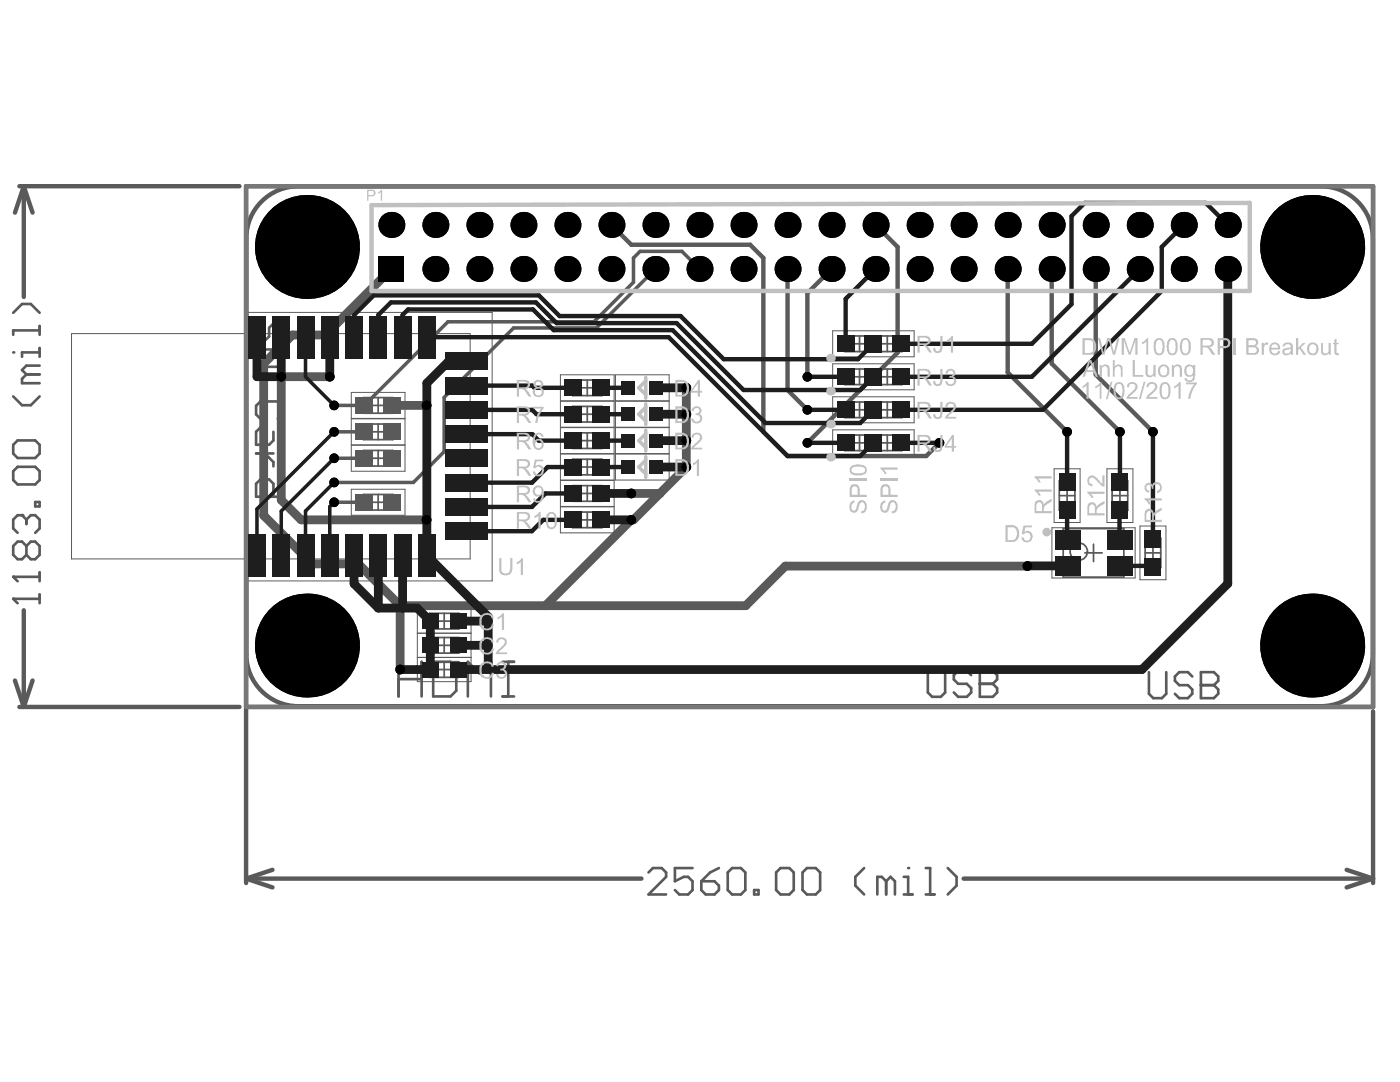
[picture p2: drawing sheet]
<svg xmlns="http://www.w3.org/2000/svg" width="279mm" height="216mm" viewBox="0 0 279 216" stroke-linecap="round" stroke-linejoin="round" font-family="sans-serif">
<g fill="none" stroke="#5a5a5a" stroke-width=".2">
<path d="M49.1 62.3h49.1v53.6h-49.1zM70.1 78.3h10.7v5.2h-10.7zM111.8 74.8h10.8v5.2h-10.8zM122.8 74.8h10.7v5.2h-10.7zM166.2 66h16.2v5.2h-16.2zM166.2 72.6h16.2v5.2h-16.2zM166.2 79.2h16.2v5.2h-16.2zM70.1 83.6h10.7v5.2h-10.7zM70.1 88.8h10.7v5.2h-10.7zM70.1 97.6h10.7v5.2h-10.7zM111.8 80.1h10.8v5.1h-10.8zM111.8 85.3h10.8v5.2h-10.8z"/>
<path d="M111.8 90.6h10.8v5.2h-10.8zM111.8 95.9h10.8v5.2h-10.8zM122.8 80.1h10.7v5.1h-10.7zM122.8 85.3h10.7v5.2h-10.7zM122.8 90.6h10.7v5.2h-10.7zM166.2 85.8h16.2v5.2h-16.2zM210.4 93.5h5.2v10.8h-5.2zM220.9 93.5h5.2v10.8h-5.2zM111.8 101.1h10.8v5.2h-10.8zM209.9 105.3h16.6v10h-16.6zM227.5 105h5.2v10.7h-5.2zM83.3 121.5h10.7v14.5h-10.7z"/>
<path d="M83.3 131.2h10.7M83.3 126.4h10.7M83.3 126.3h10.7"/>
</g>
<g fill="none" stroke="#5a5a5a" stroke-width=".35">
<path d="M75.5 79.3v3.2M115.6 77.4h3.2M117.2 75.8v3.1M170 75.2h3.1M170 68.6h3.1M171.5 67v3.2M171.5 73.6v3.1M175.5 75.2h3.1M175.5 68.6h3.1M177.1 67v3.2M177.1 73.6v3.1M73.9 91.4h3.1"/>
<path d="M73.9 86.2h3.1M73.9 80.9h3.1M75.5 84.6v3.1M75.5 89.9v3.1M75.5 98.7v3.1M115.6 98.5h3.2M115.6 93.2h3.2M115.6 82.7h3.2M115.6 87.9h3.2M117.2 81.1v3.1M117.2 86.4v3.1M117.2 91.6v3.1"/>
<path d="M117.2 96.9v3.1M170 81.8h3.1M170 88.4h3.1M171.5 80.2v3.1M171.5 86.8v3.1M175.5 81.8h3.1M175.5 88.4h3.1M177.1 80.2v3.1M177.1 86.8v3.1M211.4 98.9h3.1M213 97.3v3.2M222 98.9h3.1"/>
<path d="M223.5 97.3v3.2M73.9 100.2h3.1M115.6 103.7h3.2M117.2 102.2v3.1M216.5 110.3h3.5M218.2 108.6v3.4M228.5 110.3h3.2M230.1 108.8v3.1M87.1 133.6h3.1M87.1 123.9h3.1M87.1 128.8h3.1M88.6 122.4v3.1"/>
<path d="M88.6 127.2v3.1M88.6 132v3.2"/>
</g>
<g fill="none" stroke="#5a5a5a" stroke-width=".88">
<path d="M3.9 37.2h43.9M4.7 37.2v22.1M4.7 37.2l-1.7 5.2M4.7 37.2l1.8 5.2M3 135.8l1.7 5.3M4.7 121.8v19.3M6.5 135.8l-1.8 5.3M3.9 141.1h43.9M49.1 141.1v35.1M274 141.9v34.3M49.1 175.3l5.3 1.8M49.1 175.3h78.9"/>
<path d="M54.4 173.6l-5.3 1.7M192.3 175.3h81.7M268.8 173.6l5.2 1.7M274 175.3l-5.2 1.8"/>
</g>
<path d="M2.6 119.5h5.3M7.9 118.6v1.8" fill="none" stroke="#5a5a5a" stroke-width=".53"/>
<circle cx="2.6" cy="119.5" r=".26" fill="#5a5a5a"/>
<path d="M2.6 119.5l.9 .9M2.6 115.1h5.3M7.9 114.2v1.8" fill="none" stroke="#5a5a5a" stroke-width=".53"/>
<circle cx="2.6" cy="115.1" r=".26" fill="#5a5a5a"/>
<path d="M2.6 115.1l.9 .9M4.4 102.8h-.9l-.9 .9v1.7l.9 .9M5.3 109l-.9-.9h-.9l-.9 .9v1.7l.9 .9h.9l.9-.9M5.3 109l.8-.9h.9l.9 .9v1.7l-.9 .9h-.9l-.8-.9M5.3 109v1.7" fill="none" stroke="#5a5a5a" stroke-width=".53"/>
<circle cx="4.4" cy="102.8" r=".26" fill="#5a5a5a"/>
<path d="M2.6 79.1l1.8 1.8h1.7l1.8-1.8M5.3 74.7l-.9 .9v.9h3.5M5.3 74.7h2.6M7.9 69.4v1.8M7.9 70.3h-3.5v.9M7.9 73h-2.6l-.9 .8 .9 .9M2.6 88.8l.9-.9h3.5l.9 .9v1.7l-.9 .9h-3.5l-.9-.9zM2.6 94l.9-.9h3.5l.9 .9v1.8l-.9 .9h-3.5l-.9-.9zM4.4 102.8l.9 .9M5.3 103.7v.9M5.3 103.7l.8-.9h.9l.9 .9v1.7l-.9 .9M7 100.2h.9v.9h-.9z" fill="none" stroke="#5a5a5a" stroke-width=".53"/>
<circle cx="2.6" cy="70.3" r=".26" fill="#5a5a5a"/>
<g fill="none" stroke="#5a5a5a" stroke-width=".53">
<path d="M2.6 62.4l1.8-1.7h1.7l1.8 1.7M7.9 65v1.8M7.9 65.9h-5.3v.9M129.4 174.1l.9-.9h1.8l.8 .9v.9l-3.5 3.5h3.5M138.2 173.2h-3.5v2.6l1.7-.8h.9l.9 .8v1.8l-.9 .9h-1.7l-.9-.9M140 175.8h2.6l.9 .9v.9l-.9 .9h-1.8l-.8-.9zM143.5 173.2l-1.8 .9-1.7 1.7M146.1 173.2h1.8l.8 .9v3.5l-.8 .9h-1.8l-.9-.9v-3.5zM150.5 177.6h.9v.9h-.9zM154.9 174.1l.9-.9h1.7l.9 .9v3.5l-.9 .9h-1.7l-.9-.9zM160.2 174.1l.8-.9h1.8l.9 .9v3.5l-.9 .9h-1.8l-.8-.9zM172.5 173.2l-1.8 1.8v1.7l1.8 1.8"/>
<path d="M176.9 175.8l-.9-.8h-.9v3.5M176.9 175.8v2.7M176.9 175.8l.8-.8 .9 .8v2.7M180.4 178.5h1.7M180.4 175h.8v3.5"/>
</g>
<circle cx="181.2" cy="173.2" r=".26" fill="#5a5a5a"/>
<g fill="none" stroke="#5a5a5a" stroke-width=".53">
<path d="M51.1 69.7h5.2v2.6l-.9 .9h-3.4l-.9-.9zM52 64.5l-.9 .9v1.7l.9 .9h.8l.9-.9v-1.7l.9-.9h.8l.9 .9v1.7l-.9 .9M51.1 90.5h3.5M52 83.6l-.9-.9v-1.7l.9-.9h3.4l.9 .9v1.7l-.9 .9M52.8 90.5l1.8 1.7v.9M54.6 86.2v1.7l-.9 .8h-2.6v-2.5l.9-.9 .8 .9v2.5M54.6 99.1v-2.6l-.9-.8h-1.7l-.9 .8v2.6h5.2M79.5 132.1v6.9M79.5 135.5h4.6M84.1 132.1v6.9M86.5 132.1h3.4l1.2 1.1v4.6l-1.2 1.2h-3.4zM93.4 139v-6.9l2.3 2.3 2.3-2.3v6.9"/>
<path d="M100.3 139h2.3M100.3 132.1h2.3M101.4 132.1v6.9M185.2 133.9v4.3l.8 .8h1.8l.8-.8v-4.3M193.8 134.7l-.9-.8h-1.7l-.8 .8v.9l.8 .8h1.7l.9 .9v.9l-.9 .8h-1.7l-.8-.8M195.5 133.9v5.1h2.6l.9-.8v-.9l-.9-.9h-2.6M184.8 178.5h1.7M184.8 173.2h.8v5.3M189.1 173.2l1.8 1.8v1.7l-1.8 1.8"/>
</g>
<g fill="none" stroke="#5a5a5a" stroke-width=".35">
<path d="M72.5 79.3h5.9v3.2h-5.9zM114.3 75.8h5.8v3.1h-5.8zM168.6 67h11.4v3.2h-11.4zM168.6 73.6h11.4v3.1h-11.4zM174.1 67v3.2M174.1 73.6v3.1M174.5 67v3.2M174.5 73.6v3.1M72.5 84.6h5.9v3.1h-5.9zM72.5 89.9h5.9v3.1h-5.9zM72.5 98.7h5.9v3.1h-5.9zM114.3 81.1h5.8v3.1h-5.8z"/>
<path d="M114.3 86.4h5.8v3.1h-5.8zM114.3 91.6h5.8v3.1h-5.8zM114.3 96.9h5.8v3.1h-5.8zM168.6 80.2h11.4v3.1h-11.4zM168.6 86.8h11.4v3.1h-11.4zM174.1 80.2v3.1M174.1 86.8v3.1M174.5 80.2v3.1M174.5 86.8v3.1M211.4 96h3.1v5.8h-3.1zM222 96h3.1v5.8h-3.1zM114.3 102.2h5.8v3.1h-5.8z"/>
<path d="M212.2 105.5h12.1v9.7h-12.1zM228.5 107.4h3.2v5.9h-3.2zM85.7 122.4h5.9v3.1h-5.9zM85.7 127.2h5.9v3.1h-5.9zM85.7 132h5.9v3.2h-5.9z"/>
<circle cx="215.3" cy="110.1" r="1.73"/>
</g>
<path d="M14.3 66.6h79.5v44.9h-79.5z" fill="none" stroke="#5a5a5a" stroke-width=".2"/>
<path d="M49.1 37.2h224.9v103.9h-224.9zM49.2 47.5v83M274 47.5v83M59.5 140.9h204.1" fill="none" stroke="#5a5a5a" stroke-width=".88"/>
<circle cx="195.5" cy="136.4" r=".26" fill="#5a5a5a"/>
<path d="M195.5 133.9h2.6l.9 .8v.9l-.9 .8h-2.6M229.3 134.1v4.3l.9 .9h1.7l.9-.9v-4.3M237.9 135l-.8-.9h-1.8l-.8 .9v.8l.8 .9h1.8l.8 .9v.8l-.8 .9h-1.8l-.8-.9M239.7 134.1v5.2h2.6l.8-.9v-.8l-.8-.9h-2.6" fill="none" stroke="#5a5a5a" stroke-width=".53"/>
<circle cx="239.7" cy="136.7" r=".26" fill="#5a5a5a"/>
<path d="M239.7 134.1h2.6l.8 .9v.8l-.8 .9h-2.6" fill="none" stroke="#5a5a5a" stroke-width=".53"/>
<path d="M59.5 37.2a10.4 10.4 0 0 0-10.3 10.3M263.6 37.2a10.4 10.4 0 0 1 10.4 10.3M122 44.9l4 3.9h23.7l2.6 2.7v34.7l4.9 4.8h27.7l2.6-2.6M157.2 53.7v24.1l3.9 4M166 53.7l-4.9 4.8v16.7M174.7 44.9l4.4 4.4v21.1l-18 18M201.1 53.7v20.6l11.9 11.9M209.9 53.7v18.9l13.6 13.6M218.7 53.7v21l11.4 11.5M49.2 130.5a10.4 10.4 0 0 0 10.3 10.4M274 130.5a10.4 10.4 0 0 1-10.4 10.4" fill="none" stroke="#5a5a5a" stroke-width=".88"/>
<path d="M49.1 37.2h224.9v103.9h-224.9z" fill="none" stroke="#787878" stroke-width=".88"/>
<path d="M130.8 53.7l-11.8 11.7h-16.5l-13.9 13.9v10.8l-6.1 6.2h-15.8M139.6 53.7l-3.5-3.5h-8.4l-1.3 1.3v4.8l-7.9 7.9h-29.1l-16.7 16.7h-6M66.7 91.4h6M66.7 86.2h6M66.7 100.2h6" fill="none" stroke="#5a5a5a" stroke-width=".7"/>
<path d="M78.1 53.7l-13.2 13.1h-6.6l-5.7 5.8v30.3l9.7 9.6h9.2l8.4 8.4M65.8 75.2h-9.7v24.6l4 3.9h25M137 77.4v15.8l-10.6 10.5h-.4l-17.1 17.2M78.2 80.9h6.9M126 98.5h5.7M205.1 113h-48.4l-7.9 7.9h-68.9M79.9 120.9v12.7" fill="none" stroke="#5a5a5a" stroke-width="1.8"/>
<g fill="#000">
<circle cx="61.3" cy="49.3" r="10.4"/>
<circle cx="78.1" cy="44.9" r="2.59"/>
<circle cx="86.9" cy="44.9" r="2.59"/>
<circle cx="86.9" cy="53.7" r="2.59"/>
<circle cx="95.7" cy="53.7" r="2.59"/>
<circle cx="95.7" cy="44.9" r="2.59"/>
<circle cx="104.5" cy="53.7" r="2.59"/>
<circle cx="104.5" cy="44.9" r="2.59"/>
<circle cx="113.2" cy="53.7" r="2.59"/>
<circle cx="113.2" cy="44.9" r="2.59"/>
<circle cx="122" cy="53.7" r="2.59"/>
<circle cx="122" cy="44.9" r="2.59"/>
<circle cx="130.8" cy="53.7" r="2.59"/>
<circle cx="130.8" cy="44.9" r="2.59"/>
<circle cx="139.6" cy="53.7" r="2.59"/>
<circle cx="139.6" cy="44.9" r="2.59"/>
<circle cx="148.4" cy="44.9" r="2.59"/>
<circle cx="148.4" cy="53.7" r="2.59"/>
<circle cx="157.2" cy="53.7" r="2.59"/>
<circle cx="157.2" cy="44.9" r="2.59"/>
<circle cx="166" cy="44.9" r="2.59"/>
<circle cx="166" cy="53.7" r="2.59"/>
<circle cx="174.7" cy="44.9" r="2.59"/>
<circle cx="174.7" cy="53.7" r="2.59"/>
<circle cx="183.5" cy="44.9" r="2.59"/>
<circle cx="183.5" cy="53.7" r="2.59"/>
<circle cx="192.3" cy="53.7" r="2.59"/>
<circle cx="192.3" cy="44.9" r="2.59"/>
<circle cx="201.1" cy="53.7" r="2.59"/>
<circle cx="201.1" cy="44.9" r="2.59"/>
<circle cx="209.9" cy="44.9" r="2.59"/>
<circle cx="209.9" cy="53.7" r="2.59"/>
<circle cx="218.7" cy="44.9" r="2.59"/>
<circle cx="218.7" cy="53.7" r="2.59"/>
<circle cx="227.5" cy="44.9" r="2.59"/>
<circle cx="227.5" cy="53.7" r="2.59"/>
<circle cx="236.2" cy="53.7" r="2.59"/>
<circle cx="236.2" cy="44.9" r="2.59"/>
<circle cx="245" cy="44.9" r="2.59"/>
<circle cx="245" cy="53.7" r="2.59"/>
<circle cx="261.9" cy="49.3" r="10.4"/>
<circle cx="56.1" cy="75.2" r=".97"/>
<circle cx="65.8" cy="75.2" r=".97"/>
<circle cx="137" cy="77.4" r=".97"/>
<circle cx="161.1" cy="75.2" r=".97"/>
<circle cx="66.7" cy="80.9" r=".97"/>
<circle cx="66.7" cy="91.4" r=".97"/>
<circle cx="66.7" cy="96.3" r=".97"/>
<circle cx="66.7" cy="86.2" r=".97"/>
<circle cx="85.1" cy="80.9" r=".97"/>
<circle cx="126" cy="98.5" r=".97"/>
<circle cx="137" cy="93.2" r=".97"/>
<circle cx="137" cy="82.7" r=".97"/>
<circle cx="137" cy="87.9" r=".97"/>
<circle cx="161.1" cy="81.8" r=".97"/>
<circle cx="161.1" cy="88.4" r=".97"/>
<circle cx="187.5" cy="88.4" r=".97"/>
<circle cx="213" cy="86.2" r=".97"/>
<circle cx="223.5" cy="86.2" r=".97"/>
<circle cx="230.1" cy="86.2" r=".97"/>
<circle cx="66.7" cy="100.2" r=".97"/>
<circle cx="85.1" cy="103.7" r=".97"/>
<circle cx="126" cy="103.7" r=".97"/>
<circle cx="205.1" cy="113" r=".97"/>
<circle cx="61.3" cy="128.8" r="10.4"/>
<circle cx="79.9" cy="133.6" r=".97"/>
<circle cx="261.9" cy="128.8" r="10.4"/>
</g>
<path d="M75.5 51.1h5.2v5.2h-5.2z" fill-rule="evenodd" fill="#000"/>
<g fill="#5a5a5a">
<path d="M71 98.6h3.4v3.3h-3.4z" fill-rule="evenodd"/>
<path d="M71 89.8h3.4v3.3h-3.4z" fill-rule="evenodd"/>
<path d="M71 84.5h3.4v3.3h-3.4z" fill-rule="evenodd"/>
<path d="M71 79.3h3.4v3.2h-3.4z" fill-rule="evenodd"/>
<path d="M76.5 98.6h3.5v3.3h-3.5z" fill-rule="evenodd"/>
<path d="M76.5 89.8h3.5v3.3h-3.5z" fill-rule="evenodd"/>
<path d="M76.5 84.5h3.5v3.3h-3.5z" fill-rule="evenodd"/>
<path d="M76.5 79.3h3.5v3.2h-3.5z" fill-rule="evenodd"/>
</g>
<path d="M61 67.3v7.9l5.7 5.7M66.7 96.3l-5.7 5.7v8.8M51.3 101.6v9.2M66.7 100.2l-.9 .9v9.7" fill="none" stroke="#1e1e1e" stroke-width=".7"/>
<g fill="none" stroke="#1e1e1e" stroke-width="1.8">
<path d="M51.3 67.3v7.9M65.8 67.3v7.9M93.1 72.1h-3.6l-4.3 4.4v34.3M131 77.4h6M120 98.5h6M131 93.2h6M131 82.7h6M75.5 110.8v10.5h7.8M80.3 110.8v10.5M120 103.7h6M205.1 112.9v.1M85.9 123.9v9.7h-6"/>
<path d="M91.4 133.6h6M91.4 128.8h6"/>
</g>
<g fill="none" stroke="#1e1e1e" stroke-width=".88">
<path d="M74.6 58.9l-3.9 4v4.4M107.5 58.9l4.2 4.2M216.5 40.5l-2.7 2.6v17.6M240.6 40.5l4.4 4.4M75.5 62.9v4.4M81.4 61.7l-1.1 1.1v4.5M106.2 76.9l.5 .5h7.7M106.4 61.7l4.1 4.2M107 60.3l4.1 4.2M120 77.4h5.4M174.3 75.2l-2.6 2.6M174.3 68.6l-3.1 3.1"/>
<path d="M106.2 81.8l.9 .9h7.3M106.2 86.6l1.3 1.3h6.9M114.4 98.5h-5.5l-2.7 2.7M114.4 93.2h-5.1l-3.1 3.1M120 93.2h5.4M120 87.9h5.4M120 82.7h5.4M161.1 81.8h7.7M174.3 88.4l-2.6 2.6M174.3 81.8l-2.6 2.6M213 86.2v9.9M223.5 86.2v9.9"/>
<path d="M230.1 86.2v21.4M114.4 103.7h-6l-2.2 2.3M213 101.7v6M223.5 101.7l-.1 6M229.9 112.9l.2 .2"/>
</g>
<circle cx="161.1" cy="75.2" r=".44" fill="#1e1e1e"/>
<path d="M216.5 40.5h24.1M78 60.3l-2.5 2.6M133.5 67.3l23.7 23.7M134.2 65.9l18.6 18.5M135 64.5l13.4 13.3M161.1 75.2h7.7M223.4 112.9h6.5" fill="none" stroke="#1e1e1e" stroke-width=".88"/>
<path d="M56.1 67.3v7.9h-4.8M131 87.9h6M70.7 110.8v5.7M205.1 112.9h7.9M83.3 121.3l2.6 2.6M91.4 123.9h6M97.4 123.1v10.5" fill="none" stroke="#1e1e1e" stroke-width="1.8"/>
<path d="M56.1 102v8.8" fill="none" stroke="#1e1e1e" stroke-width=".7"/>
<circle cx="161.1" cy="88.4" r=".44" fill="#1e1e1e"/>
<path d="M161.1 88.4h7.7" fill="none" stroke="#1e1e1e" stroke-width=".88"/>
<circle cx="161.1" cy="81.8" r=".44" fill="#1e1e1e"/>
<g fill="none" stroke="#1e1e1e" stroke-width=".88">
<path d="M74.6 58.9h32.9M174.7 53.7l-5.9 5.9v9M227.5 53.7l-21.6 21.5h-26.1M236.2 44.9l-4.3 4.4v8.8l-23.8 23.7h-28.3M78 60.3h29M81.4 61.7h25M85.2 67.3h48.3M93.1 76.9h13.1M110.5 65.9h23.7M111.1 64.5h23.9M111.7 63.1h24.1l8.6 8.6h26.8M148.4 77.8h23.3"/>
<path d="M213.8 60.7l-7.9 7.9h-26.1M93.1 96.3h13.1M93.1 86.6h13.1M93.1 81.8h13.1M152.8 84.4h18.9M157.2 91h14.5M179.8 88.4h7.7M93.1 106h13.1M93.1 101.2h13.1"/>
</g>
<path d="M66.7 86.2l-15.4 15.4M66.7 91.4l-10.6 10.6" fill="none" stroke="#1e1e1e" stroke-width=".7"/>
<path d="M245 53.7v62.8l-17.1 17.1h-130.5M70.7 116.5l4.8 4.8M85.2 110.8l12.2 12.3" fill="none" stroke="#1e1e1e" stroke-width="1.8"/>
<g fill="#000">
<circle cx="61.3" cy="49.3" r="10.4"/>
<circle cx="78.1" cy="44.9" r="2.59"/>
<circle cx="86.9" cy="44.9" r="2.59"/>
<circle cx="86.9" cy="53.7" r="2.59"/>
<circle cx="95.7" cy="53.7" r="2.59"/>
<circle cx="95.7" cy="44.9" r="2.59"/>
<circle cx="104.5" cy="53.7" r="2.59"/>
<circle cx="104.5" cy="44.9" r="2.59"/>
<circle cx="113.2" cy="53.7" r="2.59"/>
<circle cx="113.2" cy="44.9" r="2.59"/>
<circle cx="122" cy="53.7" r="2.59"/>
<circle cx="122" cy="44.9" r="2.59"/>
<circle cx="130.8" cy="53.7" r="2.59"/>
<circle cx="130.8" cy="44.9" r="2.59"/>
<circle cx="139.6" cy="53.7" r="2.59"/>
<circle cx="139.6" cy="44.9" r="2.59"/>
<circle cx="148.4" cy="44.9" r="2.59"/>
<circle cx="148.4" cy="53.7" r="2.59"/>
<circle cx="157.2" cy="53.7" r="2.59"/>
<circle cx="157.2" cy="44.9" r="2.59"/>
<circle cx="166" cy="44.9" r="2.59"/>
<circle cx="166" cy="53.7" r="2.59"/>
<circle cx="174.7" cy="44.9" r="2.59"/>
<circle cx="174.7" cy="53.7" r="2.59"/>
<circle cx="183.5" cy="44.9" r="2.59"/>
<circle cx="183.5" cy="53.7" r="2.59"/>
<circle cx="192.3" cy="53.7" r="2.59"/>
<circle cx="192.3" cy="44.9" r="2.59"/>
<circle cx="201.1" cy="53.7" r="2.59"/>
<circle cx="201.1" cy="44.9" r="2.59"/>
<circle cx="209.9" cy="44.9" r="2.59"/>
<circle cx="209.9" cy="53.7" r="2.59"/>
<circle cx="218.7" cy="44.9" r="2.59"/>
<circle cx="218.7" cy="53.7" r="2.59"/>
<circle cx="227.5" cy="44.9" r="2.59"/>
<circle cx="227.5" cy="53.7" r="2.59"/>
<circle cx="236.2" cy="53.7" r="2.59"/>
<circle cx="236.2" cy="44.9" r="2.59"/>
<circle cx="245" cy="44.9" r="2.59"/>
<circle cx="245" cy="53.7" r="2.59"/>
<circle cx="261.9" cy="49.3" r="10.4"/>
<circle cx="56.1" cy="75.2" r=".97"/>
<circle cx="65.8" cy="75.2" r=".97"/>
<circle cx="137" cy="77.4" r=".97"/>
<circle cx="161.1" cy="75.2" r=".97"/>
<circle cx="66.7" cy="80.9" r=".97"/>
<circle cx="66.7" cy="91.4" r=".97"/>
<circle cx="66.7" cy="96.3" r=".97"/>
<circle cx="66.7" cy="86.2" r=".97"/>
<circle cx="85.1" cy="80.9" r=".97"/>
<circle cx="126" cy="98.5" r=".97"/>
<circle cx="137" cy="93.2" r=".97"/>
<circle cx="137" cy="82.7" r=".97"/>
<circle cx="137" cy="87.9" r=".97"/>
<circle cx="161.1" cy="81.8" r=".97"/>
<circle cx="161.1" cy="88.4" r=".97"/>
<circle cx="187.5" cy="88.4" r=".97"/>
<circle cx="213" cy="86.2" r=".97"/>
<circle cx="223.5" cy="86.2" r=".97"/>
<circle cx="230.1" cy="86.2" r=".97"/>
<circle cx="66.7" cy="100.2" r=".97"/>
<circle cx="85.1" cy="103.7" r=".97"/>
<circle cx="126" cy="103.7" r=".97"/>
<circle cx="205.1" cy="113" r=".97"/>
<circle cx="61.3" cy="128.8" r="10.4"/>
<circle cx="79.9" cy="133.6" r=".97"/>
<circle cx="261.9" cy="128.8" r="10.4"/>
</g>
<path d="M75.5 51.1h5.2v5.2h-5.2z" fill-rule="evenodd" fill="#000"/>
<g fill="#1e1e1e">
<path d="M112.7 96.8h3.5v3.3h-3.5z" fill-rule="evenodd"/>
<path d="M112.7 91.6h3.5v3.2h-3.5z" fill-rule="evenodd"/>
<path d="M112.7 75.7h3.5v3.3h-3.5z" fill-rule="evenodd"/>
<path d="M129.6 91.8h2.7v2.8h-2.7z" fill-rule="evenodd"/>
<path d="M129.6 76h2.7v2.8h-2.7z" fill-rule="evenodd"/>
<path d="M49.6 106.6h3.4v8.5h-3.4z" fill-rule="evenodd"/>
<path d="M59.2 106.6h3.5v8.5h-3.5z" fill-rule="evenodd"/>
<path d="M64.1 106.6h3.4v8.5h-3.4z" fill-rule="evenodd"/>
<path d="M78.6 106.6h3.5v8.5h-3.5z" fill-rule="evenodd"/>
<path d="M112.7 102.1h3.5v3.3h-3.5z" fill-rule="evenodd"/>
<path d="M112.7 81h3.5v3.3h-3.5z" fill-rule="evenodd"/>
<path d="M112.7 86.3h3.5v3.3h-3.5z" fill-rule="evenodd"/>
<path d="M129.6 86.5h2.7v2.8h-2.7z" fill-rule="evenodd"/>
<path d="M129.6 81.3h2.7v2.7h-2.7z" fill-rule="evenodd"/>
<path d="M178.1 86.7h3.5v3.3h-3.5z" fill-rule="evenodd"/>
<path d="M178.1 80.1h3.5v3.3h-3.5z" fill-rule="evenodd"/>
<path d="M178.1 73.5h3.5v3.3h-3.5z" fill-rule="evenodd"/>
<path d="M178.1 67h3.5v3.2h-3.5z" fill-rule="evenodd"/>
<path d="M211.3 99.9h3.3v3.5h-3.3z" fill-rule="evenodd"/>
<path d="M211.3 94.4h3.3v3.5h-3.3z" fill-rule="evenodd"/>
<path d="M49.6 63h3.4v8.5h-3.4z" fill-rule="evenodd"/>
<path d="M59.2 63h3.5v8.5h-3.5z" fill-rule="evenodd"/>
<path d="M64.1 63h3.4v8.5h-3.4z" fill-rule="evenodd"/>
<path d="M78.6 63h3.5v8.5h-3.5z" fill-rule="evenodd"/>
<path d="M89.8 132h3.3v3.2h-3.3z" fill-rule="evenodd"/>
<path d="M84.2 132h3.3v3.2h-3.3z" fill-rule="evenodd"/>
<path d="M88.9 104.3h8.5v3.4h-8.5z" fill-rule="evenodd"/>
<path d="M88.9 89.7h8.5v3.5h-8.5z" fill-rule="evenodd"/>
<path d="M88.9 75.2h8.5v3.5h-8.5z" fill-rule="evenodd"/>
<path d="M88.9 70.4h8.5v3.4h-8.5z" fill-rule="evenodd"/>
<path d="M118.2 96.8h3.5v3.3h-3.5z" fill-rule="evenodd"/>
<path d="M124 91.8h2.8v2.8h-2.8z" fill-rule="evenodd"/>
<path d="M118.2 91.6h3.5v3.2h-3.5z" fill-rule="evenodd"/>
<path d="M118.2 75.7h3.5v3.3h-3.5z" fill-rule="evenodd"/>
<path d="M124 76h2.8v2.8h-2.8z" fill-rule="evenodd"/>
<path d="M228.5 111.4h3.2v3.4h-3.2z" fill-rule="evenodd"/>
<path d="M220.8 111h5.2v3.8h-5.2z" fill-rule="evenodd"/>
<path d="M54.4 106.6h3.5v8.5h-3.5z" fill-rule="evenodd"/>
<path d="M68.9 106.6h3.5v8.5h-3.5z" fill-rule="evenodd"/>
<path d="M89.8 122.4h3.3v3.1h-3.3z" fill-rule="evenodd"/>
<path d="M84.2 122.4h3.3v3.1h-3.3z" fill-rule="evenodd"/>
<path d="M89.8 127.2h3.3v3.1h-3.3z" fill-rule="evenodd"/>
<path d="M84.2 127.2h3.3v3.1h-3.3z" fill-rule="evenodd"/>
<path d="M83.5 106.6h3.4v8.5h-3.4z" fill-rule="evenodd"/>
<path d="M88.9 99.4h8.5v3.5h-8.5z" fill-rule="evenodd"/>
<path d="M88.9 94.6h8.5v3.4h-8.5z" fill-rule="evenodd"/>
<path d="M88.9 84.9h8.5v3.5h-8.5z" fill-rule="evenodd"/>
<path d="M88.9 80.1h8.5v3.4h-8.5z" fill-rule="evenodd"/>
<path d="M118.2 102.1h3.5v3.3h-3.5z" fill-rule="evenodd"/>
<path d="M124 86.5h2.8v2.8h-2.8z" fill-rule="evenodd"/>
<path d="M124 81.3h2.8v2.7h-2.8z" fill-rule="evenodd"/>
<path d="M118.2 81h3.5v3.3h-3.5z" fill-rule="evenodd"/>
<path d="M118.2 86.3h3.5v3.3h-3.5z" fill-rule="evenodd"/>
<path d="M172.6 86.6h3.4v3.5h-3.4z" fill-rule="evenodd"/>
<path d="M167 86.7h3.5v3.3h-3.5z" fill-rule="evenodd"/>
<path d="M172.6 80h3.4v3.5h-3.4z" fill-rule="evenodd"/>
<path d="M167 80.1h3.5v3.3h-3.5z" fill-rule="evenodd"/>
<path d="M167 73.5h3.5v3.3h-3.5z" fill-rule="evenodd"/>
<path d="M172.6 73.5h3.4v3.4h-3.4z" fill-rule="evenodd"/>
<path d="M167 67h3.5v3.2h-3.5z" fill-rule="evenodd"/>
<path d="M172.6 66.9h3.4v3.4h-3.4z" fill-rule="evenodd"/>
<path d="M228.5 105.8h3.2v3.5h-3.2z" fill-rule="evenodd"/>
<path d="M221.9 94.4h3.3v3.5h-3.3z" fill-rule="evenodd"/>
<path d="M221.9 99.9h3.3v3.5h-3.3z" fill-rule="evenodd"/>
<path d="M220.8 105.8h5.2v3.8h-5.2z" fill-rule="evenodd"/>
<path d="M68.9 63h3.5v8.5h-3.5z" fill-rule="evenodd"/>
<path d="M54.4 63h3.5v8.5h-3.5z" fill-rule="evenodd"/>
<path d="M83.5 63h3.4v8.5h-3.4z" fill-rule="evenodd"/>
<path d="M210.5 111h5.1v3.8h-5.1z" fill-rule="evenodd"/>
<path d="M73.8 106.6h3.4v8.5h-3.4z" fill-rule="evenodd"/>
<path d="M210.5 105.8h5.1v3.8h-5.1z" fill-rule="evenodd"/>
<path d="M73.8 63h3.4v8.5h-3.4z" fill-rule="evenodd"/>
</g>
<path d="M128.9 76l-1.4 1.4 1.4 1.4M128.9 75.3v4.2M128.9 91.8l-1.4 1.4 1.4 1.4M128.9 86.5l-1.4 1.4 1.4 1.4M128.9 81.3l-1.4 1.4 1.4 1.3M128.9 80.6v4.1M128.9 85.8v4.2M128.9 91.1v4.2" fill="none" stroke="#c0c0c0" stroke-width=".7"/>
<path d="M74.2 40.9l175.2-.4v17.6h-175.2z" fill="none" stroke="#c0c0c0" stroke-width=".88"/>
<g fill="#c0c0c0">
<path d="M99.6 111.4h.5v1.9a.91 .91 0 0 0 .3 1 .91 .91 0 0 0 1.1 0l.2-.1 .1-.7v-2.1h.5v1.9a1.38 1.38 0 0 1-1 1.5 1.38 1.38 0 0 1-1.7-.8z"/>
<path d="M103.1 112.2l.6-.3 .4-.5h.3v3.3h-.5v-2.6l-.7 .5z"/>
<path d="M138.3 92.4l.5-.3 .5-.5h.2v3.3h-.4v-2.6l-.7 .5z"/>
<path d="M75.5 38.4l.8-.5v2.2h-.3v-1.8l-.4 .3z"/>
<path d="M138.1 86.8a1.12 1.12 0 0 1 1.3-.4 1.12 1.12 0 0 1 .7 1.2l-.2 .4-1.4 1.3h1.6v.4h-2.2a1.57 1.57 0 0 1 .9-1.3 1.4 1.4 0 0 0 .8-1.5 .73 .73 0 0 0-.8-.2 .73 .73 0 0 0-.4 .7l-.4-.1z"/>
<path d="M138.4 81.2a.97 .97 0 0 1 1.2 0 .97 .97 0 0 1 .3 1.2l-.4 .3a.95 .95 0 0 1 .6 1.1 .95 .95 0 0 1-1 .7 1.02 1.02 0 0 1-1.2-1h.5a.69 .69 0 0 0 .8 .6 .69 .69 0 0 0 .5-.8 .69 .69 0 0 0-.9-.5v-.3a.56 .56 0 0 0 .7-.4 .56 .56 0 0 0-.3-.7h-.3a.48 .48 0 0 0-.4 .6l-.5-.1z"/>
<path d="M169.7 100.2l.8-.3v.4a.91 .91 0 0 0-.2 1.6 .79 .79 0 0 0 .7-1 1.21 1.21 0 0 1 1.1-1.1 1.46 1.46 0 0 1 .9 1.3 1.46 1.46 0 0 1-.8 1.3h-.4l.1-.3a1 1 0 0 0 .7-.9 1 1 0 0 0-.5-1 .94 .94 0 0 0-.7 1.1l-.1 .1a.88 .88 0 0 1-.9 .9 .88 .88 0 0 1-.8-.9l-.1-.4z"/>
<path d="M134.8 91.6h1.1a1.43 1.43 0 0 1 1.6 1.8 1.4 1.4 0 0 1-1.6 1.5h-1.1zM135.2 92.1v2.5h.8a1.05 1.05 0 0 0 1.1-1.1 1.16 1.16 0 0 0-.8-1.4z"/>
<path d="M134.8 75.8h1.1a1.43 1.43 0 0 1 1.6 1.8 1.4 1.4 0 0 1-1.6 1.5h-1.1zM135.2 76.2v2.6h.8a1.05 1.05 0 0 0 1.1-1.2 1.16 1.16 0 0 0-.8-1.4z"/>
<path d="M139.3 75.8h.4v2.2h.4v.3h-.4v.8h-.4v-.8h-1.5v-.3zM139.3 76.5l-1.1 1.5h1.1z"/>
<path d="M73.3 37.9h.8a.69 .69 0 0 1 .8 .6 .69 .69 0 0 1-.8 .7h-.6v.9h-.2zM73.5 38.1v.8h.6a.42 .42 0 0 0 .5-.3 .42 .42 0 0 0-.3-.5z"/>
<path d="M134.8 86.3h1.1a1.43 1.43 0 0 1 1.6 1.8 1.4 1.4 0 0 1-1.6 1.6h-1.1zM135.2 86.8v2.5h.8a1.05 1.05 0 0 0 1.1-1.1 1.16 1.16 0 0 0-.8-1.4z"/>
<path d="M134.8 81.1h1.1a1.43 1.43 0 0 1 1.6 1.7 1.4 1.4 0 0 1-1.6 1.6h-1.1zM135.2 81.5v2.6h.8a1.05 1.05 0 0 0 1.1-1.2 1.16 1.16 0 0 0-.8-1.4z"/>
<path d="M169.7 97a1.05 1.05 0 0 1 1.3-.3 1.05 1.05 0 0 1 .6 1.1v.9h1.4v.5h-3.4v-1.8zM170.1 97.2l-.1 1.5h1.1v-.9a.63 .63 0 0 0-.2-.7 .63 .63 0 0 0-.8 .1z"/>
</g>
<path d="M169.6 95.7h3.4" fill="none" stroke="#c0c0c0" stroke-width=".44"/>
<g fill="#c0c0c0">
<path d="M175.9 100.2l.8-.3v.4a.91 .91 0 0 0-.3 1.6 .79 .79 0 0 0 .7-1 1.21 1.21 0 0 1 1.2-1.1 1.46 1.46 0 0 1 .8 1.3 1.46 1.46 0 0 1-.8 1.3h-.3l.1-.3a1 1 0 0 0 .7-.9 1 1 0 0 0-.5-1 .94 .94 0 0 0-.7 1.1l-.1 .1a.88 .88 0 0 1-.9 .9 .88 .88 0 0 1-.9-.9l-.1-.4z"/>
<path d="M169.7 93.3a2.43 2.43 0 0 1 3.2 0 1.14 1.14 0 0 1-1.1 1.6h-.2a1.87 1.87 0 0 1-1.9-.7zM170 93.5a.72 .72 0 0 0 .1 .7 .72 .72 0 0 0 .8 .2h.1a2.04 2.04 0 0 0 1.6-.2 .71 .71 0 0 0-.1-.8 .71 .71 0 0 0-.7-.3l-1.5 .1z"/>
<path d="M175.9 97a1.05 1.05 0 0 1 1.3-.3 1.05 1.05 0 0 1 .5 1.1v.9h1.4v.5h-3.4v-1.8zM176.2 97.2v1.5h1.1v-.9a.63 .63 0 0 0-.3-.7 .63 .63 0 0 0-.8 .1z"/>
</g>
<path d="M175.7 95.7h3.4" fill="none" stroke="#c0c0c0" stroke-width=".44"/>
<g fill="#c0c0c0">
<path d="M175.7 93.3h3.4v.4h-2.7l.5 .8-.3 .1-.4-.7-.5-.3z"/>
<path d="M206.5 97.7h3.4v.4h-2.7l.5 .8a.77 .77 0 0 1-.8-.6l-.4-.4z"/>
<path d="M206.5 95h3.4v.5h-2.7l.5 .8a.77 .77 0 0 1-.8-.6l-.4-.4z"/>
<path d="M95.9 132.6a1.66 1.66 0 0 1 2.1-.4l.6 .8-.5 .1a1.06 1.06 0 0 0-1.3-.7 1.06 1.06 0 0 0-.7 1.3 1.07 1.07 0 0 0 .7 1.3 1.07 1.07 0 0 0 1.3-.6v-.2l.5 .1a1.45 1.45 0 0 1-2.3 .9 2.23 2.23 0 0 1-.4-2.6z"/>
<path d="M99.4 132.2a.98 .98 0 0 1 1.2 0 .98 .98 0 0 1 .3 1.2l-.3 .2a.95 .95 0 0 1 .6 1.1 .95 .95 0 0 1-1 .7 .96 .96 0 0 1-1.2-.9h.5a.68 .68 0 0 0 .8 .6 .68 .68 0 0 0 .5-.9 .68 .68 0 0 0-.9-.4v-.4a.54 .54 0 0 0 .7-.3 .54 .54 0 0 0-.4-.7 .54 .54 0 0 0-.7 .3v.3l-.5-.1z"/>
<path d="M106.7 91.7h1.7v.4h-1.3l-.3 .9a1.08 1.08 0 0 1 1.4 .1 1.08 1.08 0 0 1 .2 1.3 1.12 1.12 0 0 1-1.2 .6 1.12 1.12 0 0 1-.9-.9h.4a.73 .73 0 0 0 1 .5 .73 .73 0 0 0 .4-1.1 .68 .68 0 0 0-.6-.4 .68 .68 0 0 0-.7 .4l-.4-.1z"/>
<path d="M204.3 104.9h1.6v.3h-1.3l-.2 1a1.02 1.02 0 0 1 1.3 0 1.02 1.02 0 0 1 .2 1.3 1.08 1.08 0 0 1-1.6 .5l-.5-.7 .5-.1a.73 .73 0 0 0 1 .6 .73 .73 0 0 0 .3-1.1 .68 .68 0 0 0-.6-.4 .68 .68 0 0 0-.6 .3l-.5-.1z"/>
<path d="M216 77l.7-.3 .3-.5h.3v3.4h-.5v-2.7l-.8 .6z"/>
<path d="M218.6 77.1l.7-.4 .3-.5h.2v3.4h-.3v-2.7l-.8 .6z"/>
<path d="M221.7 76.2h.3l-1 3.5h-.3z"/>
<path d="M225 76.7a1.12 1.12 0 0 1 1.3-.4 1.12 1.12 0 0 1 .7 1.2l-.2 .4-1.4 1.3h1.6v.4h-2.2a1.57 1.57 0 0 1 .9-1.3 1.4 1.4 0 0 0 .8-1.5 .73 .73 0 0 0-.8-.2 .73 .73 0 0 0-.4 .7l-.4-.1z"/>
<path d="M228.3 76.2h.3l-1 3.5h-.3z"/>
<path d="M229 76.5a1.14 1.14 0 0 1 1.3-.2 1.14 1.14 0 0 1 .7 1.1l-.4 .6-1.3 1.2h1.7v.4h-2.3l.1-.1a1.81 1.81 0 0 1 .9-1.2 1.18 1.18 0 0 0 .7-1.6 .71 .71 0 0 0-.8-.1 .71 .71 0 0 0-.4 .7l-.4-.1z"/>
<path d="M234.3 77.1l.7-.4 .3-.5h.3v3.4h-.4v-2.7l-.8 .6z"/>
<path d="M236.7 76.3h2.2v.3l-.5 .6-.5 .9-.3 1.5h-.5l.2-1.1 .5-1.2 .6-.6h-1.7z"/>
<path d="M95.9 123a1.66 1.66 0 0 1 2.1-.5l.6 .8-.5 .1a1.06 1.06 0 0 0-1.3-.7 1.06 1.06 0 0 0-.7 1.3 1.07 1.07 0 0 0 .7 1.3 1.07 1.07 0 0 0 1.3-.6v-.2l.5 .1a1.51 1.51 0 0 1-2.4 .9 2.58 2.58 0 0 1-.3-2.5z"/>
<path d="M99.3 123.2l.7-.4 .2-.4h.4v3.3h-.4v-2.6l-.8 .5z"/>
<path d="M95.9 127.8a1.66 1.66 0 0 1 2.1-.4l.6 .8h-.5a1.06 1.06 0 0 0-1.3-.6 1.06 1.06 0 0 0-.7 1.3 1.07 1.07 0 0 0 .7 1.3 1.07 1.07 0 0 0 1.3-.6v-.2l.5 .1a1.45 1.45 0 0 1-2.3 .8 2.23 2.23 0 0 1-.4-2.5z"/>
<path d="M99.3 127.4a1.15 1.15 0 0 1 1.2-.2 1.15 1.15 0 0 1 .7 1l-.2 .3a2.62 2.62 0 0 1-1.2 1.3l-.3 .4h1.7v.3h-2.3l.5-.9 .7-.6a1.12 1.12 0 0 0 .6-1.2 .68 .68 0 0 0-.8-.2 .68 .68 0 0 0-.4 .6h-.5z"/>
<path d="M106.7 102.9l.5-.2 .4-.5h.3v3.3h-.5v-2.6l-.7 .5z"/>
<path d="M106.4 81.2h2.1v.3l-.5 .6-.6 1.2-.1 1.1h-.5l.2-.9a3 3 0 0 1 .9-1.8l.1-.2h-1.6z"/>
<path d="M228.4 99.4h3.5v.5h-2.8l.6 .8a.77 .77 0 0 1-.8-.7l-.5-.3z"/>
<path d="M228.7 96.5a.88 .88 0 0 1 1.3 .3 .88 .88 0 0 1 .7-.6 .88 .88 0 0 1 .9 .3 1.09 1.09 0 0 1 .2 1.2 1.09 1.09 0 0 1-.9 .7v-.5a.68 .68 0 0 0 .6-.8 .68 .68 0 0 0-.9-.5 .68 .68 0 0 0-.4 .9h-.4a.56 .56 0 0 0-.3-.7 .56 .56 0 0 0-.7 .4 .56 .56 0 0 0 .4 .6l.2 .1-.1 .4a1.02 1.02 0 0 1-.9-.7 1.02 1.02 0 0 1 .3-1.1z"/>
<path d="M217 98.1h3.4v.5h-2.7l.5 .7a.77 .77 0 0 1-.8-.6l-.4-.3z"/>
<path d="M217.2 95.2a1.19 1.19 0 0 1 1.8 .4l1 .9v-1.6h.4v2.2a2.2 2.2 0 0 1-1.3-.9 1.35 1.35 0 0 0-1.5-.8 .68 .68 0 0 0-.2 .8 .68 .68 0 0 0 .7 .4l-.1 .5a1.06 1.06 0 0 1-1-1.2z"/>
<path d="M219.5 72.8h.3v.4a.89 .89 0 0 1 1.1-.5 .89 .89 0 0 1 .6 1v1.5h-.5v-1.4a.59 .59 0 0 0-.6-.7 .59 .59 0 0 0-.5 .8v1.3h-.4z"/>
<path d="M222.1 71.8h.4v1.3a.87 .87 0 0 1 1-.3 .87 .87 0 0 1 .5 .9v1.5h-.3v-1.5a.58 .58 0 0 0-.6-.6 .58 .58 0 0 0-.6 .7v1.4h-.4z"/>
<path d="M226.1 71.8h.4v3h1.7v.4h-2.1z"/>
<path d="M228.6 72.8h.4v1.3a.61 .61 0 0 0 .6 .8 .61 .61 0 0 0 .6-.8v-1.3h.4v2.4h-.3v-.4a.89 .89 0 0 1-1.1 .5 .89 .89 0 0 1-.6-1z"/>
<path d="M233.9 72.8h.3v.4a.89 .89 0 0 1 1.1-.5 .89 .89 0 0 1 .6 1v1.5h-.4v-1.4a.6 .6 0 0 0-.7-.7 .6 .6 0 0 0-.5 .8v1.3h-.4z"/>
<path d="M187.7 67h.4v2.3a.99 .99 0 0 1-1.2 1.1h-.1a.77 .77 0 0 1-.5-.9l.3-.1a.5 .5 0 0 0 .4 .6 .5 .5 0 0 0 .6-.3z"/>
<path d="M189 67.8l.6-.3 .3-.5h.3v3.4h-.4v-2.7l-.7 .5z"/>
<path d="M187.7 80.2h.4v2.3a.99 .99 0 0 1-1.2 1.1l-.1-.1a.77 .77 0 0 1-.5-.8l.3-.1a.5 .5 0 0 0 .4 .6 .5 .5 0 0 0 .6-.4z"/>
<path d="M188.9 80.5a1.14 1.14 0 0 1 1.3-.3 1.14 1.14 0 0 1 .6 1.1l-.3 .6-1.3 1.3h1.6v.3h-2.3a4.3 4.3 0 0 1 1.6-1.8 .67 .67 0 0 0-.1-1.2 .67 .67 0 0 0-.9 .7h-.5z"/>
<path d="M187.7 73.6h.4v2.3a.99 .99 0 0 1-1.2 1.1l-.1-.1a.77 .77 0 0 1-.5-.8l.3-.1a.5 .5 0 0 0 .4 .6 .5 .5 0 0 0 .6-.4z"/>
<path d="M188.9 74a.98 .98 0 0 1 1.2-.4 .98 .98 0 0 1 .5 1.1l-.4 .5a.88 .88 0 0 1 .6 .7 .88 .88 0 0 1-.3 .9 1.09 1.09 0 0 1-1.2 .2 1.09 1.09 0 0 1-.7-.9h.5a.69 .69 0 0 0 .8 .6 .69 .69 0 0 0 .5-.9 .69 .69 0 0 0-.9-.4v-.4a.56 .56 0 0 0 .8-.3 .56 .56 0 0 0-.5-.8 .56 .56 0 0 0-.6 .5l-.1 .2-.4-.1z"/>
<path d="M187.7 86.8h.4v2.3a.99 .99 0 0 1-1.2 1.1l-.1-.1a.77 .77 0 0 1-.5-.9h.3a.5 .5 0 0 0 .4 .6 .5 .5 0 0 0 .6-.4z"/>
<path d="M219.1 67.5h.5l.6 2.9 .8-2.9h.6l.7 2.9 .7-2.9h.4l-.9 3.3h-.4l-.9-2.9-.8 2.9h-.4z"/>
<path d="M223.9 67.5h.6l.9 2.9 1-2.9h.6v3.3h-.4v-2.8l-1 2.8h-.3l-1-2.8v2.8h-.4z"/>
<path d="M227.9 68.2l.7-.3 .3-.4h.2v3.3h-.3v-2.6l-.8 .5z"/>
<path d="M206.6 100a.91 .91 0 0 1 1-.2 .91 .91 0 0 1 .6 .7l.1 .2 .3-.4 1.3-.8v.5l-1.2 .7-.4 .7v.6h1.6v.4h-3.4v-1.8zM207 100.4l-.2 .4v1.2h1.2v-.9a.62 .62 0 0 0-.3-.7 .62 .62 0 0 0-.7 0z"/>
<path d="M103.1 96.9h1.6a.93 .93 0 0 1 1.1 .9 .93 .93 0 0 1-1 .9l.5 .3 .7 1.2h-.5l-.7-1-.6-.5h-.6v1.5h-.5zM103.6 97.2v1.2h.9a.59 .59 0 0 0 .8-.4 .59 .59 0 0 0-.6-.8z"/>
<path d="M106.6 97.2a1.13 1.13 0 0 1 1.4-.2 1.13 1.13 0 0 1 .5 1.3v.3a1.36 1.36 0 0 1-1.1 1.7l-.5-.1a.62 .62 0 0 1-.5-.7l.3-.1a.67 .67 0 0 0 .8 .6 .67 .67 0 0 0 .6-.8l.1-.6a1.03 1.03 0 0 1-1.5 .2 1.03 1.03 0 0 1-.1-1.5zM106.9 97.4a.73 .73 0 0 0 .1 1.1 .73 .73 0 0 0 1.1-.2 .73 .73 0 0 0-.2-.9 .73 .73 0 0 0-1 0z"/>
<path d="M103.1 91.6h1.6a.93 .93 0 0 1 1.1 .9 .93 .93 0 0 1-1 1l.5 .2 .7 1.2h-.5l-.7-1-.6-.4h-.6v1.4h-.5zM103.6 92v1.1h.9a.59 .59 0 0 0 .8-.4 .59 .59 0 0 0-.6-.7z"/>
<path d="M103.1 75.8h1.6a.93 .93 0 0 1 1.1 .9 .93 .93 0 0 1-1 .9l.5 .3 .7 1.2h-.5l-.7-1-.6-.5h-.6v1.5h-.5zM103.6 76.2v1.1h.9a.59 .59 0 0 0 .8-.4 .59 .59 0 0 0-.6-.7z"/>
<path d="M106.6 76.2a1.03 1.03 0 0 1 1.2-.4 1.03 1.03 0 0 1 .6 1.1l-.1 .2-.4 .3a.86 .86 0 0 1 .5 1.3 1.1 1.1 0 0 1-1.5 .4 1.1 1.1 0 0 1-.4-1.5l.4-.2a.82 .82 0 0 1-.3-1.2zM106.9 76.7a.5 .5 0 0 0 1 0 .5 .5 0 0 0-1 0zM106.7 78.2a.7 .7 0 0 0 1.4 0 .7 .7 0 0 0-1.4 0z"/>
<path d="M200.7 104.8h1.1a1.43 1.43 0 0 1 1.6 1.7 1.4 1.4 0 0 1-1.6 1.6h-1.1zM201.1 105.2v2.6h.8a1.05 1.05 0 0 0 1-1.2 1.16 1.16 0 0 0-.7-1.4z"/>
<path d="M222.5 76.7a1.07 1.07 0 0 1 1.2-.4 1.07 1.07 0 0 1 .7 1.2l.1 .5a2.4 2.4 0 0 1-.6 1.6 1.08 1.08 0 0 1-1.6-1l-.1-.8zM222.8 76.9l-.1 .4a2.18 2.18 0 0 0 .3 1.9 .69 .69 0 0 0 .8-.1 .69 .69 0 0 0 .1-.8l.1-.2a1.83 1.83 0 0 0-.5-1.5h-.3z"/>
<path d="M231.8 76.5a1.13 1.13 0 0 1 1.2-.1 1.13 1.13 0 0 1 .6 1v.2a1.7 1.7 0 0 1-.7 2 1.1 1.1 0 0 1-1.5-1v-.3a2.2 2.2 0 0 1 .4-1.8zM232 76.8l-.1 .8a1.63 1.63 0 0 0 .4 1.7 .82 .82 0 0 0 .9-1 1.35 1.35 0 0 0-.6-1.7z"/>
<path d="M103.1 102.2h1.6a.93 .93 0 0 1 1.1 .8 .93 .93 0 0 1-1 1l.5 .3 .7 1.2h-.5l-.7-1.1-.6-.4h-.6v1.5h-.5zM103.6 102.5v1.1h.9a.59 .59 0 0 0 .8-.4 .59 .59 0 0 0-.6-.7z"/>
<path d="M109.1 102.7a1.09 1.09 0 0 1 1.3-.5 1.09 1.09 0 0 1 .7 1.1v.2a1.76 1.76 0 0 1-.7 2 .95 .95 0 0 1-1-.1 .95 .95 0 0 1-.4-.9l-.1-1.1zM109.6 102.8l-.1 .4a2.48 2.48 0 0 0 .1 1.9 .72 .72 0 0 0 .9-.1 .72 .72 0 0 0 .2-.8v-.3a1.17 1.17 0 0 0-.5-1.4h-.3z"/>
<path d="M103.1 86.3h1.6a.93 .93 0 0 1 1.1 .9 .93 .93 0 0 1-1 1l.5 .2 .7 1.3h-.5l-.7-1.1-.6-.4h-.6v1.5h-.5zM103.6 86.7v1.1h.9a.59 .59 0 0 0 .8-.4 .59 .59 0 0 0-.6-.7z"/>
<path d="M106.6 86.8a1.09 1.09 0 0 1 1-.5 1.09 1.09 0 0 1 .9 .8l-.4 .1a.62 .62 0 0 0-.7-.5 .62 .62 0 0 0-.6 .6l-.1 .7a.99 .99 0 0 1 1.3-.3 .99 .99 0 0 1 .5 1.2 1.06 1.06 0 0 1-1.1 .9 1.06 1.06 0 0 1-1-1.1 2.87 2.87 0 0 1 .2-1.9zM106.9 88.1a.81 .81 0 0 0-.1 .9 .81 .81 0 0 0 .8 .4 .79 .79 0 0 0 .6-.7 .79 .79 0 0 0-.6-.8h-.4z"/>
<path d="M103.1 81.1h1.6a.93 .93 0 0 1 1.1 .8 .93 .93 0 0 1-1 1l.5 .3 .7 1.2h-.5l-.7-1-.6-.5h-.6v1.5h-.5zM103.6 81.4v1.2h.9a.59 .59 0 0 0 .8-.4 .59 .59 0 0 0-.6-.8z"/>
<path d="M228.6 101.8a.91 .91 0 0 1 .9-.3 .91 .91 0 0 1 .7 .7l.1 .3 .2-.4 1.4-.8v.5l-1.2 .7-.4 .6v.6h1.6v.5h-3.5v-1.9zM229 102.2l-.2 .4v1.1h1.1v-.8a.62 .62 0 0 0-.2-.8 .62 .62 0 0 0-.7 .1z"/>
<path d="M217.2 100.5a.91 .91 0 0 1 .9-.3 .91 .91 0 0 1 .7 .7l.1 .3 .2-.5 1.3-.7v.5l-1.1 .7-.4 .6v.6h1.5v.5h-3.4v-1.9zM217.5 100.8l-.1 .5v1.1h1.1v-.9a.62 .62 0 0 0-.2-.7 .62 .62 0 0 0-.8 0z"/>
<path d="M217.3 71.8h.5l1.3 3.4h-.4l-.5-1h-1.4l-.3 1h-.5zM217.4 72.3l-.4 1.6h1.1l-.6-1.7z"/>
<path d="M231.2 73.3a1.21 1.21 0 0 1 1.7-.3 1.21 1.21 0 0 1 .4 1.6 1.14 1.14 0 0 1-1.3 .7 1.14 1.14 0 0 1-.9-1.2zM231.7 73.3a1.03 1.03 0 0 0 .5 1.6 .93 .93 0 0 0 .8-1 .93 .93 0 0 0-1-.8z"/>
<path d="M236.5 73.2a.99 .99 0 0 1 1.6-.1v-.3h.4v2.1a1.58 1.58 0 0 1-.6 1.3 1.47 1.47 0 0 1-1.5-.5v-.2h.4a.68 .68 0 0 0 .8 .4 .68 .68 0 0 0 .5-.8v-.2a1.09 1.09 0 0 1-1.3 .1 1.09 1.09 0 0 1-.5-1.2zM236.9 73.3a1.05 1.05 0 0 0 .6 1.6 1.02 1.02 0 0 0 .6-.9 1.02 1.02 0 0 0-.5-.9z"/>
<path d="M183.1 67h1.6a.93 .93 0 0 1 1 .9 .93 .93 0 0 1-.9 1l.4 .2 .8 1.3h-.5l-.7-1.1-.7-.4h-.6v1.5h-.4zM183.5 67.4v1.1h.9a.59 .59 0 0 0 .8-.4 .59 .59 0 0 0-.5-.7z"/>
<path d="M183.1 80.2h1.6a.93 .93 0 0 1 1 .9 .93 .93 0 0 1-.9 .9l.4 .3 .8 1.2h-.5l-.7-1-.7-.5h-.6v1.5h-.4zM183.5 80.5v1.2h.9a.59 .59 0 0 0 .8-.4 .59 .59 0 0 0-.5-.8z"/>
<path d="M183.1 73.6h1.6a.93 .93 0 0 1 1 .9 .93 .93 0 0 1-.9 1l.4 .2 .8 1.2h-.5l-.7-1-.7-.4h-.6v1.4h-.4zM183.5 74v1.1h.9a.59 .59 0 0 0 .8-.4 .59 .59 0 0 0-.5-.7z"/>
<path d="M183.1 86.8h1.6a.93 .93 0 0 1 1 .9 .93 .93 0 0 1-.9 .9l.4 .3 .8 1.2h-.5l-.7-1-.7-.5h-.6v1.5h-.4zM183.5 87.1v1.2h.9a.59 .59 0 0 0 .8-.4 .59 .59 0 0 0-.5-.8z"/>
<path d="M190 86.8h.4v2.2h.4v.3h-.4v.8h-.5v-.8h-1.4v-.3zM189.9 87.5l-1 1.5h1z"/>
<path d="M216 67.5h1.2a1.43 1.43 0 0 1 1.6 1.7 1.4 1.4 0 0 1-1.6 1.6h-1.2zM216.5 67.9v2.5h.8a1.05 1.05 0 0 0 1-1.1 1.16 1.16 0 0 0-.8-1.4z"/>
<path d="M230.4 67.9a1.06 1.06 0 0 1 1.2-.4 1.06 1.06 0 0 1 .8 .8l.1 .9a2 2 0 0 1-.7 1.6 1.07 1.07 0 0 1-1.5-1.1l-.1-.7zM230.8 68.1v.2a2.26 2.26 0 0 0 .2 2.1 .69 .69 0 0 0 .8-.1 .69 .69 0 0 0 .1-.7v-.8a.67 .67 0 0 0-.2-.9 .67 .67 0 0 0-.9 .2z"/>
<path d="M233.1 67.9a1.09 1.09 0 0 1 1.3-.3 1.09 1.09 0 0 1 .6 1.2 2.21 2.21 0 0 1-.5 2 1.09 1.09 0 0 1-1.6-1.1l-.1-.8zM233.4 68.1l-.1 .4a2.29 2.29 0 0 0 .3 1.9 .62 .62 0 0 0 .7 .1 .62 .62 0 0 0 .3-.7l.1-.5a1.83 1.83 0 0 0-.6-1.5h-.3z"/>
<path d="M235.7 67.9a1.12 1.12 0 0 1 1.4-.3 1.12 1.12 0 0 1 .6 1.3 1.87 1.87 0 0 1-.7 1.9 1.04 1.04 0 0 1-1.5-1 2.78 2.78 0 0 1 .2-1.9zM236.2 68l-.2 .5a2.48 2.48 0 0 0 .2 1.9 .72 .72 0 0 0 .8-.1 .72 .72 0 0 0 .2-.8v-.2a1.47 1.47 0 0 0-.4-1.5z"/>
<path d="M239.6 67.5h1.5a.98 .98 0 0 1 1 .4 .98 .98 0 0 1-.1 1.1l-.7 .3 .6 .4 .7 1.1h-.6l-.5-.6a1.08 1.08 0 0 0-.9-.9h-.6v1.5h-.4zM240 67.8v1.2h1a.6 .6 0 0 0 .8-.6 .6 .6 0 0 0-.7-.6z"/>
<path d="M243 67.5h1.3a.99 .99 0 0 1 1.2 .6 .99 .99 0 0 1-.5 1.2l-.3 .2h-1.2v1.3h-.5zM243.5 67.9v1.1h.8a.62 .62 0 0 0 .8-.6 .62 .62 0 0 0-.9-.5z"/>
</g>
<path d="M246.4 67.5v3.3" fill="none" stroke="#c0c0c0" stroke-width=".44"/>
<g fill="#c0c0c0">
<path d="M251.8 68.4h.4v.4l.1-.2a.47 .47 0 0 1 .8-.1l-.1 .4a.54 .54 0 0 0-.6 0 .54 .54 0 0 0-.2 .6v1.3h-.4z"/>
<path d="M258.7 67.5h.4v1.9l1-1h.5l-1 .9 1.1 1.5h-.6l-.7-1.2-.3 .2v1h-.4z"/>
<path d="M263.7 68.4h.3v1.3a.61 .61 0 0 0 .6 .8 .61 .61 0 0 0 .6-.8v-1.3h.4v2.4h-.4v-.4a.84 .84 0 0 1-1 .5 .84 .84 0 0 1-.5-1z"/>
<path d="M266.3 67.8l.4-.3v.9h.5v.3h-.5v1.5a.27 .27 0 0 0 .2 .3 .27 .27 0 0 0 .3-.1v.4a.58 .58 0 0 1-.7 0 .58 .58 0 0 1-.2-.7v-1.4h-.3v-.3h.3z"/>
<path d="M248.7 67.5h1.3a.87 .87 0 0 1 1 .4 .87 .87 0 0 1-.3 1.1 .93 .93 0 0 1 .5 1.2 .93 .93 0 0 1-1.2 .6h-1.3zM249.2 67.9v1h.7a.53 .53 0 0 0 .7-.3 .53 .53 0 0 0-.3-.7zM249.2 69.3v1.1h.8a.62 .62 0 0 0 .8-.6 .62 .62 0 0 0-.8-.5z"/>
<path d="M253.7 68.5a1.14 1.14 0 0 1 1.3 0 1.14 1.14 0 0 1 .5 1.2h-1.8a.67 .67 0 0 0 .6 .8 .67 .67 0 0 0 .7-.5l.5 .1a1.14 1.14 0 0 1-1.4 .8 1.14 1.14 0 0 1-.8-1.4l.1-.5zM253.8 69l-.1 .4h1.3a.69 .69 0 0 0-.4-.7 .69 .69 0 0 0-.8 .3z"/>
<path d="M256 68.8a1.36 1.36 0 0 1 1.9-.2l.1 .4 .1 1.8h-.4l-.1-.3a1.02 1.02 0 0 1-1.8-.3 1.13 1.13 0 0 1 1.1-.8 .45 .45 0 0 0 .5 0 .45 .45 0 0 0 .2-.4 .73 .73 0 0 0-1.2 .1h-.5zM256.4 70v.2a.36 .36 0 0 0 .5 .3 .65 .65 0 0 0 .6-.8l-1 .1z"/>
<path d="M261.1 68.7a1.24 1.24 0 0 1 1.6-.1 1.24 1.24 0 0 1 .3 1.6 1.16 1.16 0 0 1-1.4 .6 1.16 1.16 0 0 1-.8-1.3zM261.4 69v.1a.89 .89 0 0 0 .7 1.4 1 1 0 0 0 .2-1.7l-.5-.1z"/>
</g>
<circle cx="208.9" cy="106.2" r=".43" fill="none" stroke="#c0c0c0" stroke-width=".86"/>
<g fill="#c0c0c0">
<circle cx="165.7" cy="91.2" r=".86"/>
<circle cx="165.7" cy="84.6" r=".86"/>
<circle cx="165.7" cy="78" r=".86"/>
<circle cx="165.7" cy="71.5" r=".86"/>
</g>
</svg>
